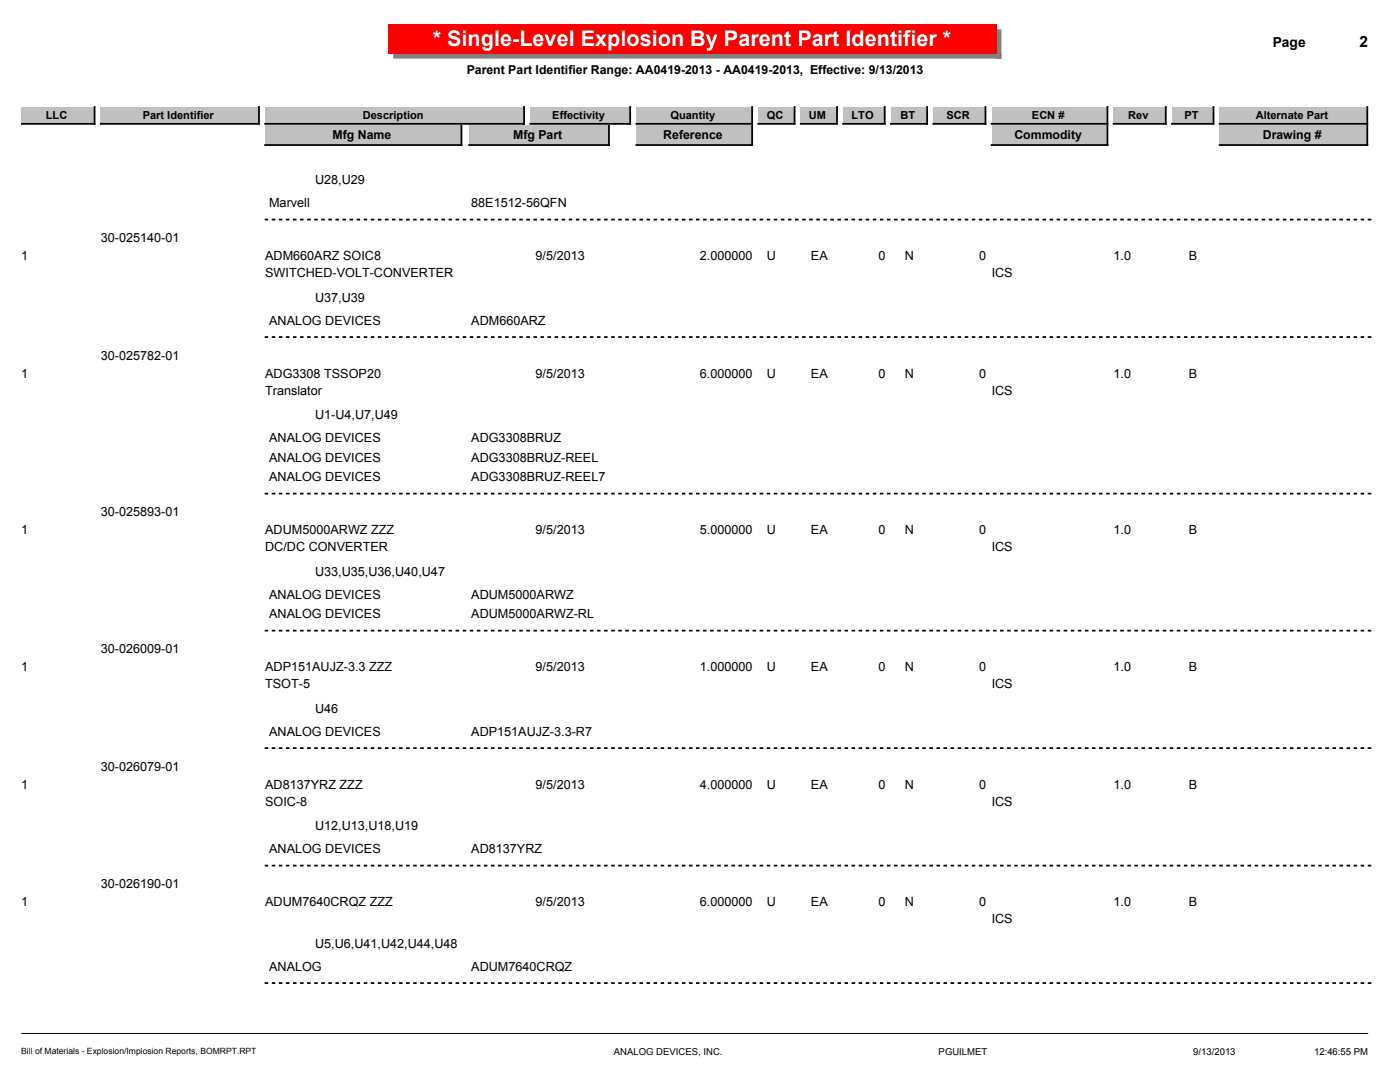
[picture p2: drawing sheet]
<svg xmlns="http://www.w3.org/2000/svg" width="279mm" height="216mm" viewBox="0 0 279 216" stroke-linecap="round" stroke-linejoin="round" font-family="sans-serif">
<defs><g id="words">
<text font-size="4.3" fill="#fff" x="86.4" y="9.3">* Single-Level Explosion By Parent Part Identifier *</text>
<text font-size="3.1" x="271.3" y="9.4">2</text>
<text font-size="2.8" x="254" y="9.4">Page</text>
<g font-size="2.5">
<text x="93.1" y="14.8">Parent Part Identifier Range: AA0419-2013 - AA0419-2013, Effective: 9/13/2013</text>
<text x="66.4" y="27.7">Mfg Name</text>
<text x="102.4" y="27.7">Mfg Part</text>
<text x="132.4" y="27.7">Reference</text>
<text x="202.4" y="27.7">Commodity</text>
<text x="252" y="27.7">Drawing #</text>
<text x="53.7" y="41.4">Marvell</text>
<text x="62.9" y="36.8">U28,U29</text>
<text x="94.1" y="41.4">88E1512-56QFN</text>
<text x="4.2" y="51.9">1</text>
<text x="20.1" y="48.4">30-025140-01</text>
<text x="52.9" y="51.9">ADM660ARZ SOIC8</text>
<text x="106.9" y="51.9">9/5/2013</text>
<text x="139.7" y="51.9">2.000000</text>
<text x="153.1" y="51.9">U</text>
<text x="161.8" y="51.9">EA</text>
<text x="175.3" y="51.9">0</text>
<text x="180.6" y="51.9">N</text>
<text x="195.4" y="51.9">0</text>
<text x="222.2" y="51.9">1.0</text>
<text x="237.3" y="51.9">B</text>
<text x="52.9" y="55.4">SWITCHED-VOLT-CONVERTER</text>
<text x="197.9" y="55.4">ICS</text>
<text x="53.7" y="64.8">ANALOG DEVICES</text>
<text x="62.9" y="60.2">U37,U39</text>
<text x="94.1" y="64.8">ADM660ARZ</text>
<text x="20.1" y="71.8">30-025782-01</text>
<text x="4.2" y="75.4">1</text>
<text x="52.9" y="75.4">ADG3308 TSSOP20</text>
<text x="106.9" y="75.4">9/5/2013</text>
<text x="139.7" y="75.4">6.000000</text>
<text x="153.1" y="75.4">U</text>
<text x="161.8" y="75.4">EA</text>
<text x="175.3" y="75.4">0</text>
<text x="180.6" y="75.4">N</text>
<text x="195.4" y="75.4">0</text>
<text x="222.2" y="75.4">1.0</text>
<text x="237.3" y="75.4">B</text>
<text x="52.9" y="78.8">Translator</text>
<text x="62.9" y="83.7">U1-U4,U7,U49</text>
<text x="197.9" y="78.8">ICS</text>
<text x="53.7" y="88.3">ANALOG DEVICES</text>
<text x="94.1" y="88.3">ADG3308BRUZ</text>
<text x="53.7" y="92.2">ANALOG DEVICES</text>
<text x="94.1" y="92.2">ADG3308BRUZ-REEL</text>
<text x="53.7" y="96.1">ANALOG DEVICES</text>
<text x="94.1" y="96.1">ADG3308BRUZ-REEL7</text>
<text x="4.2" y="106.6">1</text>
<text x="20.1" y="103">30-025893-01</text>
<text x="52.9" y="106.6">ADUM5000ARWZ ZZZ</text>
<text x="106.9" y="106.6">9/5/2013</text>
<text x="139.7" y="106.6">5.000000</text>
<text x="153.1" y="106.6">U</text>
<text x="161.8" y="106.6">EA</text>
<text x="175.3" y="106.6">0</text>
<text x="180.6" y="106.6">N</text>
<text x="195.4" y="106.6">0</text>
<text x="222.2" y="106.6">1.0</text>
<text x="237.3" y="106.6">B</text>
<text x="52.9" y="110">DC/DC CONVERTER</text>
<text x="197.9" y="110">ICS</text>
<text x="53.7" y="119.5">ANALOG DEVICES</text>
<text x="62.9" y="114.9">U33,U35,U36,U40,U47</text>
<text x="94.1" y="119.5">ADUM5000ARWZ</text>
<text x="53.7" y="123.4">ANALOG DEVICES</text>
<text x="94.1" y="123.4">ADUM5000ARWZ-RL</text>
<text x="20.1" y="130.4">30-026009-01</text>
<text x="4.2" y="133.9">1</text>
<text x="52.9" y="133.9">ADP151AUJZ-3.3 ZZZ</text>
<text x="52.9" y="137.4">TSOT-5</text>
<text x="106.9" y="133.9">9/5/2013</text>
<text x="139.7" y="133.9">1.000000</text>
<text x="153.1" y="133.9">U</text>
<text x="161.8" y="133.9">EA</text>
<text x="175.3" y="133.9">0</text>
<text x="180.6" y="133.9">N</text>
<text x="195.4" y="133.9">0</text>
<text x="197.9" y="137.4">ICS</text>
<text x="222.2" y="133.9">1.0</text>
<text x="237.3" y="133.9">B</text>
<text x="62.9" y="142.2">U46</text>
<text x="53.7" y="146.8">ANALOG DEVICES</text>
<text x="94.1" y="146.8">ADP151AUJZ-3.3-R7</text>
<text x="20.1" y="153.8">30-026079-01</text>
<text x="4.2" y="157.4">1</text>
<text x="52.9" y="157.4">AD8137YRZ ZZZ</text>
<text x="52.9" y="160.8">SOIC-8</text>
<text x="106.9" y="157.4">9/5/2013</text>
<text x="139.7" y="157.4">4.000000</text>
<text x="153.1" y="157.4">U</text>
<text x="161.8" y="157.4">EA</text>
<text x="175.3" y="157.4">0</text>
<text x="180.6" y="157.4">N</text>
<text x="195.4" y="157.4">0</text>
<text x="197.9" y="160.8">ICS</text>
<text x="222.2" y="157.4">1.0</text>
<text x="237.3" y="157.4">B</text>
<text x="62.9" y="165.7">U12,U13,U18,U19</text>
<text x="53.7" y="170.3">ANALOG DEVICES</text>
<text x="94.1" y="170.3">AD8137YRZ</text>
<text x="20.1" y="177.3">30-026190-01</text>
<text x="4.2" y="180.8">1</text>
<text x="52.9" y="180.8">ADUM7640CRQZ ZZZ</text>
<text x="106.9" y="180.8">9/5/2013</text>
<text x="139.7" y="180.8">6.000000</text>
<text x="153.1" y="180.8">U</text>
<text x="161.8" y="180.8">EA</text>
<text x="175.3" y="180.8">0</text>
<text x="180.6" y="180.8">N</text>
<text x="195.4" y="180.8">0</text>
<text x="197.9" y="184.3">ICS</text>
<text x="222.2" y="180.8">1.0</text>
<text x="237.3" y="180.8">B</text>
<text x="62.9" y="189.1">U5,U6,U41,U42,U44,U48</text>
<text x="53.7" y="193.7">ANALOG</text>
<text x="94.1" y="193.7">ADUM7640CRQZ</text>
</g>
<g font-size="2.2">
<text x="9.2" y="23.7">LLC</text>
<text x="28.5" y="23.7">Part Identifier</text>
<text x="72.4" y="23.7">Description</text>
<text x="110.2" y="23.7">Effectivity</text>
<text x="133.8" y="23.7">Quantity</text>
<text x="153" y="23.7">QC</text>
<text x="161.4" y="23.7">UM</text>
<text x="170" y="23.7">LTO</text>
<text x="179.7" y="23.7">BT</text>
<text x="188.9" y="23.7">SCR</text>
<text x="206" y="23.7">ECN #</text>
<text x="225.2" y="23.7">Rev</text>
<text x="236.4" y="23.7">PT</text>
<text x="250.6" y="23.7">Alternate Part</text>
</g>
<g font-size="1.9">
<text x="122.5" y="210.6">ANALOG DEVICES, INC.</text>
<text x="187.3" y="210.6">PGUILMET</text>
<text x="238.1" y="210.6">9/13/2013</text>
<text x="262.3" y="210.6">12:46:55 PM</text>
</g>
<text font-size="1.7" x="4.2" y="210.4">Bill of Materials - Explosion/Implosion Reports, BOMRPT.RPT</text>
</g></defs>
<path d="M4.2 206.2h268.8" fill="none" stroke="#000" stroke-width=".2"/>
<path d="M198.8 5.9h1v5.8h-1zM78.5 10.6h121.3v1.1h-121.3z" fill="#808080"/>
<path d="M77.4 4.8h121.4v5.8h-121.4z" fill="#f00"/>
<path d="M168.3 21.3h8.3v3.4h-8.3z" fill="#c0c0c0"/>
<path d="M176.6 21.3v3.4h-8.3" fill="none" stroke="#000" stroke-width=".35"/>
<path d="M159.8 21.3h7.2v3.4h-7.2z" fill="#c0c0c0"/>
<path d="M167 21.3v3.4h-7.2" fill="none" stroke="#000" stroke-width=".35"/>
<path d="M151.3 21.3h7.3v3.4h-7.3z" fill="#c0c0c0"/>
<path d="M158.6 21.3v3.4h-7.3" fill="none" stroke="#000" stroke-width=".35"/>
<path d="M177.8 21.3h7.2v3.4h-7.2z" fill="#c0c0c0"/>
<path d="M185 21.3v3.4h-7.2" fill="none" stroke="#000" stroke-width=".35"/>
<path d="M4.2 21.3h14.7v3.4h-14.7z" fill="#c0c0c0"/>
<path d="M18.9 21.3v3.4h-14.7" fill="none" stroke="#000" stroke-width=".35"/>
<path d="M243.4 21.3h29.5v3.4h-29.5z" fill="#c0c0c0"/>
<path d="M272.9 21.3v3.4h-29.5" fill="none" stroke="#000" stroke-width=".35"/>
<path d="M233.9 21.3h8.3v3.4h-8.3z" fill="#c0c0c0"/>
<path d="M242.2 21.3v3.4h-8.3" fill="none" stroke="#000" stroke-width=".35"/>
<path d="M222.2 21.3h10.5v3.4h-10.5z" fill="#c0c0c0"/>
<path d="M232.7 21.3v3.4h-10.5" fill="none" stroke="#000" stroke-width=".35"/>
<path d="M197.9 21.3h23.1v3.4h-23.1z" fill="#c0c0c0"/>
<path d="M221 21.3v3.4h-23.1" fill="none" stroke="#000" stroke-width=".35"/>
<path d="M186.3 21.3h10.4v3.4h-10.4z" fill="#c0c0c0"/>
<path d="M196.7 21.3v3.4h-10.4" fill="none" stroke="#000" stroke-width=".35"/>
<path d="M105.8 21.3h20v3.4h-20z" fill="#c0c0c0"/>
<path d="M125.8 21.3v3.4h-20" fill="none" stroke="#000" stroke-width=".35"/>
<path d="M127 21.3h23.1v3.4h-23.1z" fill="#c0c0c0"/>
<path d="M150.1 21.3v3.4h-23.1" fill="none" stroke="#000" stroke-width=".35"/>
<path d="M20.1 21.3h31.6v3.4h-31.6z" fill="#c0c0c0"/>
<path d="M51.7 21.3v3.4h-31.6" fill="none" stroke="#000" stroke-width=".35"/>
<path d="M52.9 21.3h51.7v3.4h-51.7z" fill="#c0c0c0"/>
<path d="M104.6 21.3v3.4h-51.7" fill="none" stroke="#000" stroke-width=".35"/>
<path d="M243.4 25.1h29.5v3.8h-29.5z" fill="#c0c0c0"/>
<path d="M272.9 25.1v3.8h-29.5" fill="none" stroke="#000" stroke-width=".35"/>
<path d="M197.9 25.1h23.1v3.8h-23.1z" fill="#c0c0c0"/>
<path d="M221 25.1v3.8h-23.1" fill="none" stroke="#000" stroke-width=".35"/>
<path d="M93.6 25.1h27.9v3.8h-27.9z" fill="#c0c0c0"/>
<path d="M121.5 25.1v3.8h-27.9" fill="none" stroke="#000" stroke-width=".35"/>
<path d="M52.9 25.1h39.2v3.8h-39.2z" fill="#c0c0c0"/>
<path d="M92.1 25.1v3.8h-39.2" fill="none" stroke="#000" stroke-width=".35"/>
<path d="M127 25.1h23.1v3.8h-23.1z" fill="#c0c0c0"/>
<path d="M150.1 25.1v3.8h-23.1" fill="none" stroke="#000" stroke-width=".35"/>
<path d="M53 43.8h220.9M53 67.3h220.9M53 98.5h220.9M53 125.8h220.9M53 149.3h220.9M53 172.7h220.9M53 196.2h220.9" fill="none" stroke="#000" stroke-width=".35" stroke-dasharray=".4 1.1"/>
<use href="#words"/>
</svg>
